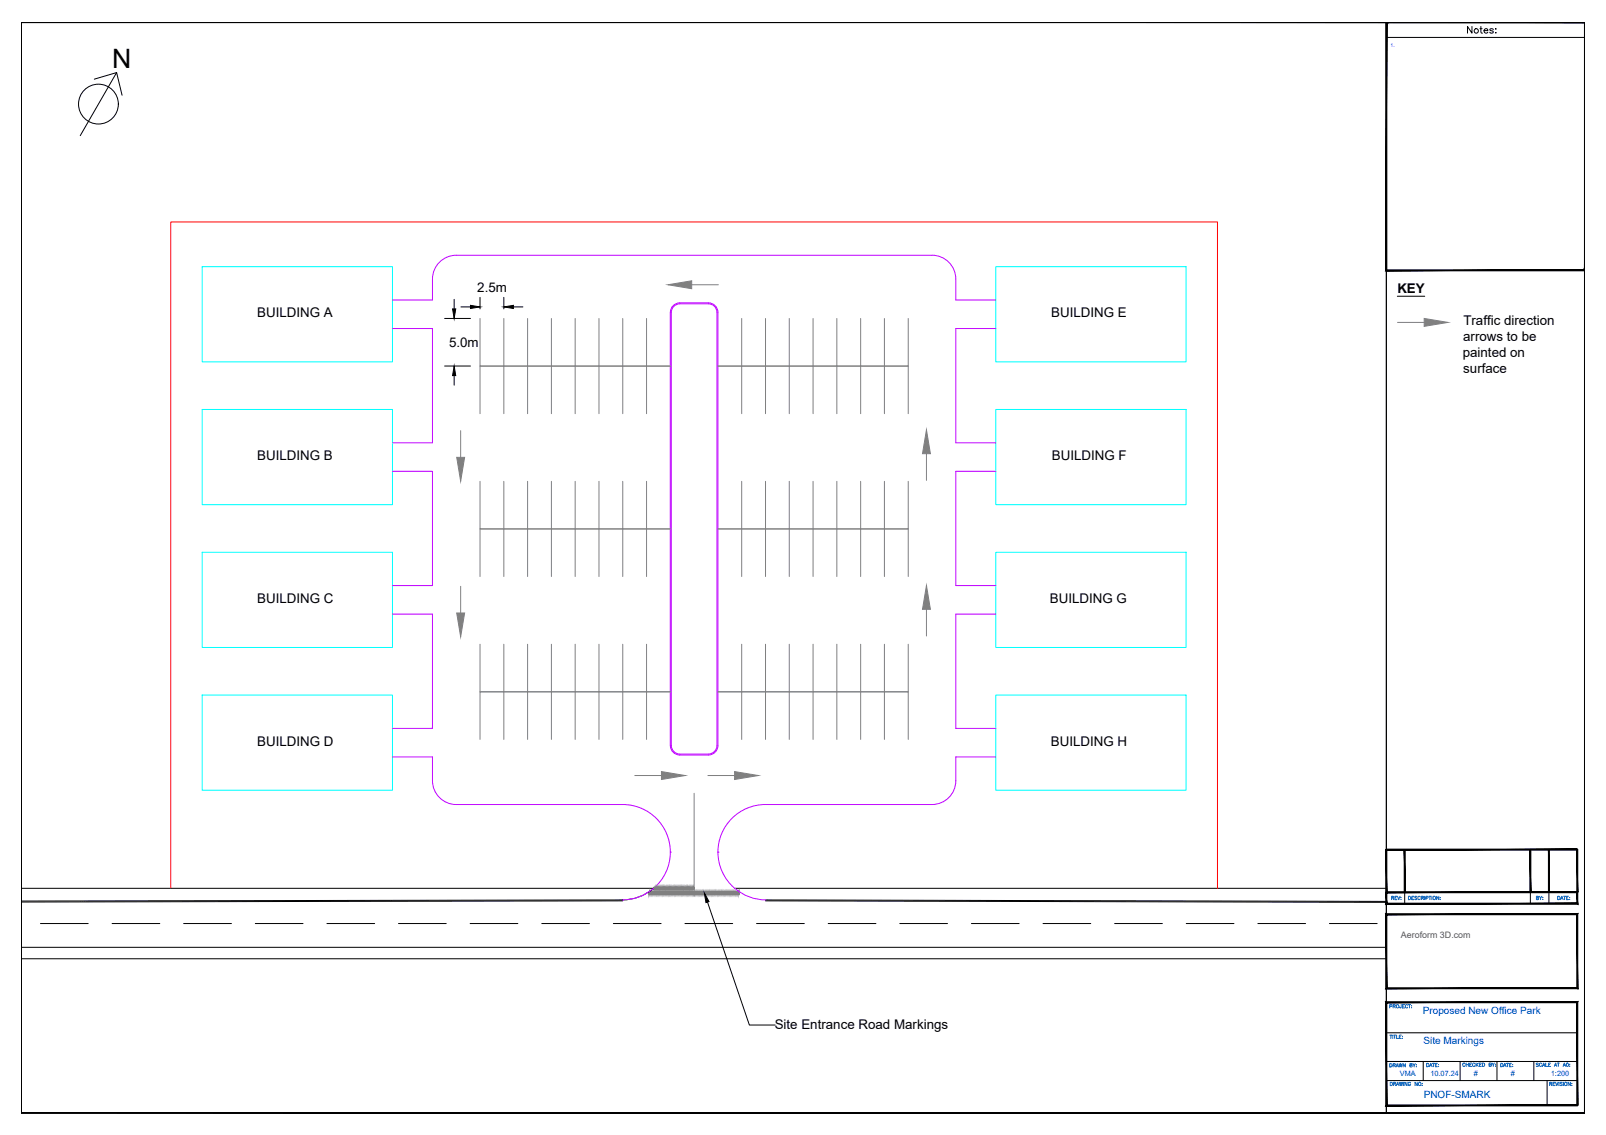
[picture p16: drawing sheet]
<svg xmlns="http://www.w3.org/2000/svg" width="841mm" height="594mm" viewBox="0 0 841 594" stroke-linecap="round" stroke-linejoin="round" font-family="sans-serif">
<defs><g id="words">
<text font-size="14" x="59" y="35">N</text>
<text font-size="7.1" x="767" y="19">Notes:</text>
<g font-size="7">
<text x="250" y="153">2.5m</text>
<text x="732" y="154">KEY</text>
<text x="135" y="166">BUILDING A</text>
<text x="551" y="166">BUILDING E</text>
<text x="766" y="170">Traffic direction</text>
<text x="766" y="179">arrows to be</text>
<text x="235" y="182">5.0m</text>
<text x="766" y="187">painted on</text>
<text x="766" y="195">surface</text>
<text x="135" y="241">BUILDING B</text>
<text x="551" y="241">BUILDING F</text>
<text x="135" y="316">BUILDING C</text>
<text x="550" y="316">BUILDING G</text>
<text x="135" y="390">BUILDING D</text>
<text x="550" y="390">BUILDING H</text>
<text x="406" y="538">Site Entrance Road Markings</text>
</g>
<g font-size="5.2" fill="#00f">
<text x="745" y="531">Proposed New Office Park</text>
<text x="745" y="547">Site Markings</text>
<text x="746" y="575">PNOF-SMARK</text>
</g>
<g font-size="4.9" fill="#005cb8">
<text x="727" y="472">REV:</text>
<text x="803" y="472">BY:</text>
<text x="726" y="560">DRAWN BY:</text>
<text x="765" y="560">CHECKED BY:</text>
</g>
<text font-size="4.7" fill="#545454" x="734" y="491">Aeroform 3D.com</text>
<g font-size="3.8" fill="#00f">
<text x="733" y="563">VMA</text>
<text x="749" y="563">10.07.24</text>
<text x="772" y="563">#</text>
<text x="791" y="563">#</text>
<text x="812" y="563">1:200</text>
</g>
<text font-size="2.8" fill="#00f" x="728" y="25">1.</text>
</g></defs>
<!-- layer: 0 -->
<g fill="none" stroke="#000" stroke-width=".52">
<path d="M11 12h715v571h-715zM726 12v571M238 157v5M251 156v6M264 156v6M233 167h13M241 161h5M269 161h5M233 192h13M238 197v5M11 465h331M326 471l-315 1"/>
<path d="M326 472h-315M342 465a25 25 0 0 1-16 6M385 465h341M401 471l325 1M401 472h325M11 496h715M21 483h25M59 483h25M96 483h25M134 483h25M171 483h25M209 483h25"/>
<path d="M246 483h25M284 483h25M321 483h25M359 483h25M396 483h25M434 483h25M471 483h25M509 483h25M546 483h25M584 483h25M621 483h25M659 483h25"/>
<path d="M696 483h25M11 502h715"/>
</g>
<!-- layer: SiteBoundary -->
<path d="M89 465v-349h549v349" fill="none" stroke="#f00" stroke-width=".52"/>
<!-- layer: BuildingOutline -->
<path d="M106 140h100v49h-100zM521 140h100v49h-100zM106 214h100v50h-100zM521 214h100v50h-100zM106 289h100v50h-100zM521 289h100v50h-100zM106 364h100v50h-100zM521 364h100v50h-100z" fill="none" stroke="#0ff" stroke-width=".52"/>
<!-- layer: WalkWay -->
<g fill="none" stroke="#bf00ff" stroke-width=".52">
<path d="M206 157h20v-11a12 12 0 0 1 13-12h249a12 12 0 0 1 13 12v11h20M206 172h20v60h-20M351 164v226a5 5 0 0 0 5 5h15a5 5 0 0 0 5-5v-226M352 164v226a4 4 0 0 0 4 5M375 163a4 4 0 0 0-4-4h-15a4 4 0 0 0-4 4M375 164v226a4 4 0 0 1-4 5M376 163a5 5 0 0 0-5-4h-15a5 5 0 0 0-5 4M521 172h-20v60h20M206 247h20v60h-20M521 247h-20v60h20M206 321h20v60h-20M521 321h-20v60h20"/>
<path d="M206 396h20v13a12 12 0 0 0 13 12h87M356 395h15M521 396h-20v13a12 12 0 0 1-13 12h-87M326 421a25 25 0 0 1 25 25M401 421a25 25 0 0 0-25 25M351 446h.1M351 446a25 25 0 0 1-9 19M376 446h.1M376 446a25 25 0 0 0 9 19M342 465a25 25 0 0 1-16 6M385 465a25 25 0 0 0 16 6"/>
</g>
<!-- layer: ParkingSpace -->
<g fill="none" stroke="#808080" stroke-width=".52">
<path d="M251 167v25h100h-100v25M264 167v50M276 167v50M289 167v50M301 167v50M314 167v50M326 167v50M339 167v50M388 167v50M401 167v50M413 167v50M426 167v50"/>
<path d="M438 167v50M451 167v50M463 167v50M476 167v25h-100h100v25M251 252v25h100h-100v25M264 252v50M276 252v50M289 252v50M301 252v50M314 252v50M326 252v50M339 252v50"/>
<path d="M388 252v50M401 252v50M413 252v50M426 252v50M438 252v50M451 252v50M463 252v50M476 252v25h-100h100v25M251 337v25h100h-100v25M264 337v50M276 337v50M289 337v50"/>
<path d="M301 337v50M314 337v50M326 337v50M339 337v50M388 337v50M401 337v50M413 337v50M426 337v50M438 337v50M451 337v50M463 337v50M476 337v25h-100h100v25"/>
</g>
<!-- layer: RoadMarkings -->
<g fill="#808080" stroke="#808080" stroke-width=".52">
<path d="M385 404l12 2-12 2z"/>
<path d="M346 404l13 2-13 2z"/>
<path d="M239 321h4l-2 12z"/>
<path d="M350 149l12-2v4z"/>
<path d="M239 239h4l-2 13z"/>
<path d="M485 306l2 13h-4z"/>
<path d="M485 225l2 12h-4z"/>
<path d="M746 167l12 2-12 2z"/>
<path d="M340 467v1zM340 467v1z"/>
<path d="M340 467v1zM340 467v1z"/>
<path d="M341 467v1zM341 467v1z"/>
<path d="M341 467v1zM341 467v1z"/>
<path d="M342 467v1zM342 467v1z"/>
<path d="M342 467v1zM342 467v1z"/>
<path d="M342 467v1zM343 467l-1 1z"/>
<path d="M343 467v1zM343 467v1z"/>
<path d="M343 467v1zM344 467l-1 1z"/>
<path d="M344 467v1zM344 467v1z"/>
<path d="M344 467v1zM345 467l-1 1z"/>
<path d="M345 467v1zM345 467v1z"/>
<path d="M345 467v1zM345 467v1z"/>
<path d="M346 467v1zM346 467v1z"/>
<path d="M346 467v1zM346 467v1z"/>
<path d="M346 467v1zM347 467l-1 1z"/>
<path d="M347 467v1zM347 467v1z"/>
<path d="M347 467v1zM348 467l-1 1z"/>
<path d="M348 467v1zM348 467v1z"/>
<path d="M348 467v1zM349 467l-1 1z"/>
<path d="M349 467v1zM349 467v1z"/>
<path d="M349 467v1zM349 467v1z"/>
<path d="M350 467v1zM350 467v1z"/>
<path d="M350 467v1zM350 467v1z"/>
<path d="M351 467v1zM351 467v1z"/>
<path d="M351 467v1zM351 467v1z"/>
<path d="M351 467v1zM352 467l-1 1z"/>
<path d="M352 467v1zM352 467v1z"/>
<path d="M352 467v1zM353 467l-1 1z"/>
<path d="M353 467v1zM353 467v1z"/>
<path d="M353 467v1zM354 467l-1 1z"/>
<path d="M354 467v1zM354 467v1z"/>
<path d="M354 467v1zM354 467v1z"/>
<path d="M355 467v1zM355 467v1z"/>
<path d="M355 467v1zM355 467v1z"/>
<path d="M355 467v1zM356 467l-1 1z"/>
<path d="M356 467v1zM356 467v1z"/>
<path d="M356 467v1zM357 467l-1 1z"/>
<path d="M357 467v1zM357 467v1z"/>
<path d="M357 467v1zM358 467l-1 1z"/>
<path d="M358 467v1zM358 467v1z"/>
<path d="M358 467v1zM358 467v1z"/>
<path d="M359 467v1zM359 467v1z"/>
<path d="M359 467v1zM359 467v1z"/>
<path d="M360 467v1zM360 467v1z"/>
<path d="M360 467v1zM360 467v1z"/>
<path d="M360 467v1zM361 467l-1 1z"/>
<path d="M361 467v1zM361 467v1z"/>
<path d="M361 467v1zM362 467l-1 1z"/>
<path d="M362 467v1zM362 467v1z"/>
<path d="M362 467v1zM363 467l-1 1z"/>
<path d="M363 467v1zM363 467v1z"/>
<path d="M363 467v1zM363 467v1z"/>
<path d="M364 467v1zM364 467v1z"/>
<path d="M364 467v1zM364 467v1z"/>
<path d="M364 467v1zM365 467l-1 1z"/>
<path d="M365 467v1zM365 467v1z"/>
<path d="M365 467v1zM366 467l-1 1z"/>
<path d="M366 467v1zM366 467v1z"/>
<path d="M366 467v1zM367 467l-1 1z"/>
<path d="M367 467v1zM367 467v1z"/>
<path d="M367 467v1zM367 467v1z"/>
<path d="M368 467v1zM368 467v1z"/>
<path d="M368 467v1zM368 467v1z"/>
<path d="M369 467v1zM369 467v1z"/>
<path d="M369 467v1zM369 467v1z"/>
<path d="M369 467v1zM370 467l-1 1z"/>
<path d="M370 467v1zM370 467v1z"/>
<path d="M370 467v1zM371 467l-1 1z"/>
<path d="M371 467v1zM371 467v1z"/>
<path d="M371 467v1zM372 467l-1 1z"/>
<path d="M372 467v1zM372 467v1z"/>
<path d="M372 467v1zM372 467v1z"/>
<path d="M373 467v1zM373 467v1z"/>
<path d="M373 467v1zM373 467v1z"/>
<path d="M373 467v1zM374 467l-1 1z"/>
<path d="M374 467v1zM374 467v1z"/>
<path d="M374 467v1zM375 467l-1 1z"/>
<path d="M375 467v1zM375 467v1z"/>
<path d="M375 467v1zM376 467l-1 1z"/>
<path d="M376 467v1zM376 467v1z"/>
<path d="M376 467v1zM376 467v1z"/>
<path d="M377 467v1zM377 467v1z"/>
<path d="M377 467v1zM377 467v1z"/>
<path d="M378 467v1zM378 467v1z"/>
<path d="M378 467v1zM378 467v1z"/>
<path d="M378 467v1zM379 467l-1 1z"/>
<path d="M379 467v1zM379 467v1z"/>
<path d="M379 467v1zM380 467l-1 1z"/>
<path d="M380 467v1zM380 467v1z"/>
<path d="M380 467v1zM381 467l-1 1z"/>
<path d="M381 467v1zM381 467v1z"/>
<path d="M381 467v1zM381 467v1z"/>
<path d="M382 467v1zM382 467v1z"/>
<path d="M382 467v1zM382 467v1z"/>
<path d="M383 467v1zM383 467v1z"/>
<path d="M383 467v1zM383 467v1z"/>
<path d="M383 467v1zM384 467l-1 1z"/>
<path d="M384 467v1zM384 467v1z"/>
<path d="M384 467v1zM385 467l-1 1z"/>
<path d="M385 467v1zM385 467v1z"/>
<path d="M385 467v1zM385 467v1z"/>
<path d="M386 467v1zM386 467v1z"/>
<path d="M386 467v1zM386 467v1z"/>
<path d="M387 467v1zM387 467v1z"/>
<path d="M387 467v1zM387 467v1z"/>
<path d="M342 464v1zM342 464v1z"/>
<path d="M343 464v1zM343 464v1z"/>
<path d="M343 464v1zM343 464v1z"/>
<path d="M344 464v1zM344 464v1z"/>
<path d="M344 464v1zM344 464v1z"/>
<path d="M344 464v1zM345 464l-1 1z"/>
<path d="M345 464v1zM345 464v1z"/>
<path d="M345 464v1zM346 464l-1 1z"/>
<path d="M346 464v1zM346 464v1z"/>
<path d="M346 464v1zM347 464l-1 1z"/>
<path d="M347 464v1zM347 464v1z"/>
<path d="M347 464v1zM347 464v1z"/>
<path d="M348 464v1zM348 464v1z"/>
<path d="M348 464v1zM348 464v1z"/>
<path d="M348 464v1zM349 464l-1 1z"/>
<path d="M349 464v1zM349 464v1z"/>
<path d="M349 464v1zM350 464l-1 1z"/>
<path d="M350 464v1zM350 464v1z"/>
<path d="M350 464v1zM351 464l-1 1z"/>
<path d="M351 464v1zM351 464v1z"/>
<path d="M351 464v1zM351 464v1z"/>
<path d="M352 464v1zM352 464v1z"/>
<path d="M352 464v1zM352 464v1z"/>
<path d="M353 464v1zM353 464v1z"/>
<path d="M353 464v1zM353 464v1z"/>
<path d="M353 464v1zM354 464l-1 1z"/>
<path d="M354 464v1zM354 464v1z"/>
<path d="M354 464v1zM355 464l-1 1z"/>
<path d="M355 464v1zM355 464v1z"/>
<path d="M355 464v1zM356 464l-1 1z"/>
<path d="M356 464v1zM356 464v1z"/>
<path d="M356 464v1zM356 464v1z"/>
<path d="M357 464v1zM357 464v1z"/>
<path d="M357 464v1zM357 464v1z"/>
<path d="M357 464v1zM358 464l-1 1z"/>
<path d="M358 464v1zM358 464v1z"/>
<path d="M358 464v1zM359 464l-1 1z"/>
<path d="M359 464v1zM359 464v1z"/>
<path d="M359 464v1zM360 464l-1 1z"/>
<path d="M360 464v1zM360 464v1z"/>
<path d="M360 464v1zM360 464v1z"/>
<path d="M361 464v1zM361 464v1z"/>
<path d="M361 464v1zM361 464v1z"/>
<path d="M362 464v1zM362 464v1z"/>
<path d="M362 464v1zM362 464v1z"/>
<path d="M362 464v1zM363 464l-1 1z"/>
<path d="M363 464v1zM363 464v1z"/>
<path d="M363 464v1zM363 464v1z"/>
</g>
<path d="M362 149h14M732 169h14M241 225v14M485 237v14M241 307v14M485 319v14M332 406h14M363 415v54M371 406h14M387 467v1" fill="none" stroke="#808080" stroke-width=".52"/>
<!-- layer: YS-TITLEBLOCK-BORDERS -->
<g fill="#000" stroke="#000" stroke-width=".52">
<path d="M11 12h819zM11 12h819z"/>
<path d="M726 12v130zM726 12v130v-1z"/>
<path d="M726 12h104zM726 12h104z"/>
<path d="M830 12v570zM830 12v571z"/>
<path d="M830 12v129zM830 12v129z"/>
<path d="M726 142l104-1h-104zM726 142l104-1v1zM830 141v1z"/>
<path d="M726 444v1l100-1zM726 445l100-1v1z"/>
<path d="M726 478v1l100-1zM726 479l100-1v1zM826 478v1v39zM826 479v39v-1zM726 518h100v-1zM726 518v-1h100zM726 478v40v-1zM726 478v1v38z"/>
<path d="M726 445v22zM726 445v22z"/>
<path d="M726 467v6v-6zM726 467v6zM726 473h100zM726 473h100zM826 467v6zM826 467v6v-6zM726 467h100zM726 467h100h-100z"/>
<path d="M735 445v22h1zM735 445h1v22z"/>
<path d="M801 445v22h1zM801 445h1v22z"/>
<path d="M811 445v22zM811 445v22z"/>
<path d="M826 445v22zM826 445v22z"/>
<path d="M826 525v54zM826 525v-1v55zM726 525h100v-1zM726 524h100l-100 1zM726 524v54v-53zM726 524v54v1zM726 579l100-1h-100zM726 579l100-1v1z"/>
<path d="M11 12v571zM11 12v571z"/>
<path d="M11 582l819 1zM11 583h819z"/>
</g>
<path d="M726 20h104M726 473h100M801 467v6M811 467v6M726 556h100M726 541h100M745 556v10M765 556v10M784 556v10M803 556v10M726 566h100M810 566v13" fill="none" stroke="#000" stroke-width=".52"/>
<!-- layer: YS-TITLEBLOCK-TEXT-NONEDITABLE -->
<g fill="none" stroke="#005cb8" stroke-width=".52">
<path d="M738 469h1l-1 2zM739 470h1M740 469h-1v2h1M742 469h-1l1 1v1h-1M744 470a.7 .7 0 0 0-1-1 1 1 0 0 0 0 2 .7 .7 0 0 0 1-1M744 470h1v-1h-1v2M745 470v1M746 469v2M747 470h1v-1h-1v2M748 469h1M749 469v2M750 469v2"/>
<path d="M753 469v2l-1-2v2M754 470h.1M754 471h.1M816 469l1 1v1h-1zM817 471l1-2 1 2M817 470h1M819 469h1M819 469v2M820 470h1M821 469h-1v2h1M822 470h.1M822 471h.1"/>
<path d="M728 527h1v-1h-1v2M730 527h1v-1h-1v2M730 527l1 1M734 526v1h-1M734 527h1M736 526h-2v2h2M737 526a.7 .7 0 0 0-1 0 .7 .7 0 0 0 0 1 .7 .7 0 0 0 1 0M738 526h1M738 526v2M739 526h.1M739 527h.1M728 542h1"/>
<path d="M728 542v2M729 542v2M730 542h1M730 542v2M731 542v2h1M733 543h.1M734 542h-1v2h1M734 542h.1M734 543h.1M747 557h1v1h-1zM749 558v-1l1 1M749 558h1"/>
<path d="M750 557h1M751 557v1M752 557h.1M753 557h-1v1h1M753 557h.1M753 558h.1M786 557h1v1h-1zM787 558l1-1 1 1M788 558h.1M789 557h1M789 557v1M790 557h1"/>
<path d="M792 557h-2v1h2M792 557h.1M792 558h.1M806 557h-2l2 1h-1h-1M807 557a.7 .7 0 0 0-1 0 .7 .7 0 0 0 0 1 .7 .7 0 0 0 1 0M808 558v-2l1 2M808 558h1M809 556v2h1M811 557h1M812 556h-1v2h1M814 558l1-2v2M814 558h1"/>
<path d="M815 556h2M816 556v2M819 558v-2l1 2M819 558h1M822 557h.1M822 558h.1M728 566l1 1v1h-1zM730 567h1l-1-1v2M730 567l1 1M731 568l1-2 1 2M732 568h.1M733 566v2l1-2v2l1-2"/>
<path d="M735 566v2M737 566v2l-1-2v2M739 567a.7 .7 0 0 0-1 0 .7 .7 0 0 0 0 1 .7 .7 0 0 0 1 0h-1M742 566v2l-1-2v2M745 567h.1M745 568h.1M812 567h1l-1-1v2M812 567l1 1M813 567h1M814 566h-1v2h1M815 566v2l1-2M816 566v2"/>
<path d="M818 567h-1l1 1h-1M819 566v2M822 566v2l-1-2v2M823 567h.1M823 568h.1"/>
<circle cx="751" cy="470" r=".8"/>
<circle cx="732" cy="527" r=".8"/>
<circle cx="821" cy="557" r=".8"/>
<circle cx="743" cy="567" r=".8"/>
<circle cx="820" cy="567" r=".8"/>
</g>
<!-- layer: YS-TITLEBLOCK-BORDERS -->
<path d="M726 12h100M726 556h36" fill="none" stroke="#005cb8" stroke-width=".52"/>
<!-- layer: North -->
<g fill="none" stroke="#000" stroke-width=".52">
<path d="M61 38l-19 33M49 41l12-3 3 12"/>
<circle cx="52" cy="54" r="10"/>
</g>
<!-- layer: Notes -->
<path d="M369 467l2 5h-1z" fill="#000" stroke="#000" stroke-width=".52"/>
<path d="M732 155h14M371 472l21 65h14" fill="none" stroke="#000" stroke-width=".52"/>
<!-- layer: 0 -->
<path d="M246 160l5 1h-5zM264 161l5-1v1zM237 162h2l-1 5zM238 192l1 5h-2z" fill="#000" stroke="#000" stroke-width=".52"/>
<use href="#words"/>
</svg>
